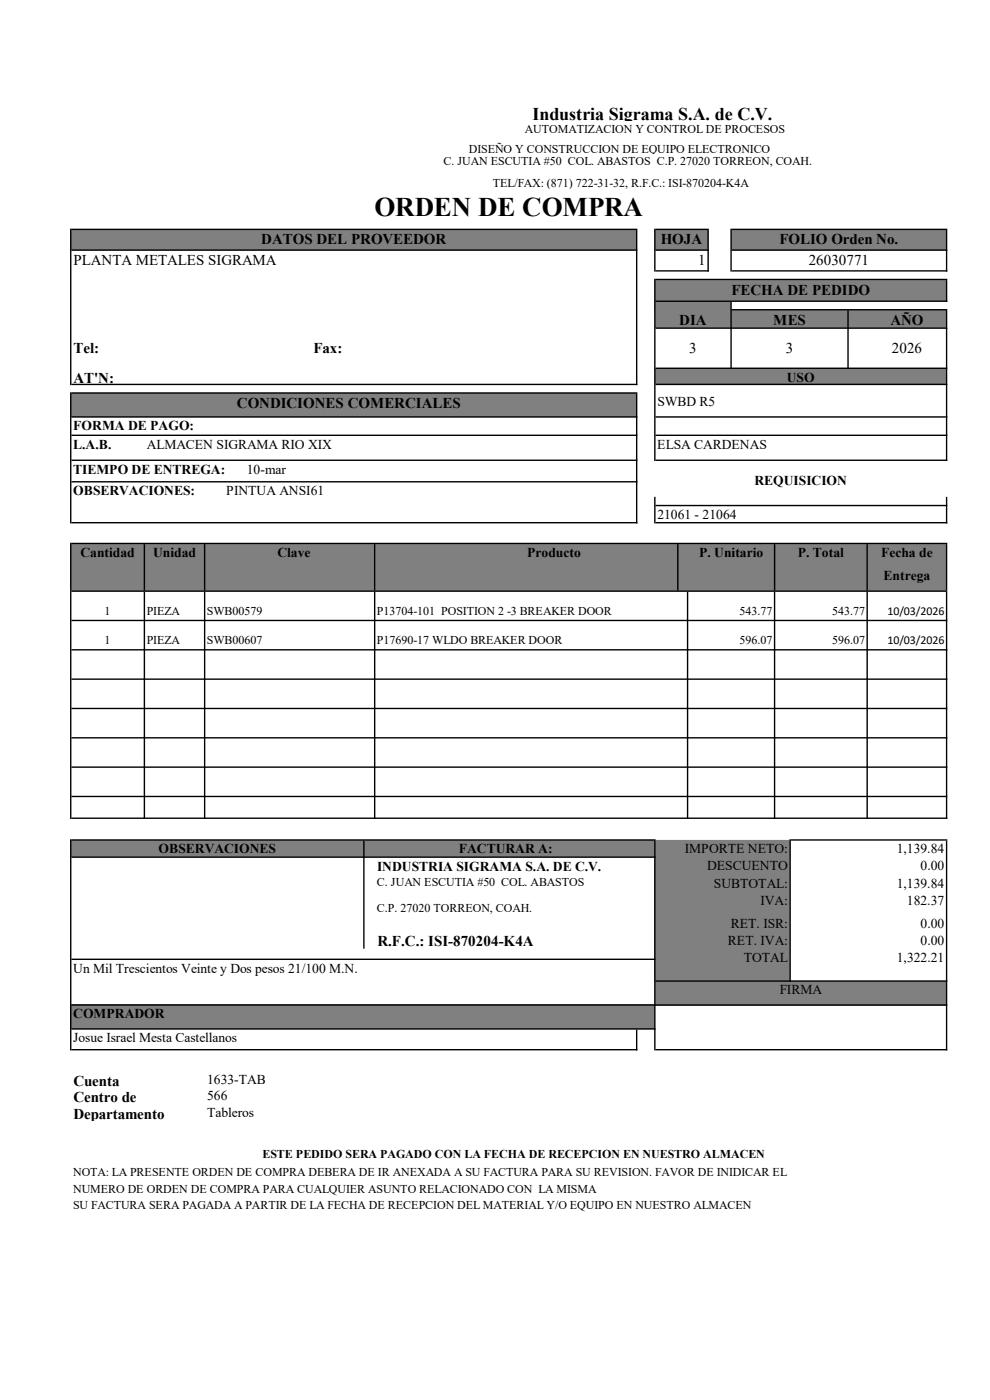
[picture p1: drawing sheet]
<svg xmlns="http://www.w3.org/2000/svg" width="210mm" height="297mm" viewBox="0 0 210 297" stroke-linecap="round" stroke-linejoin="round" font-family="sans-serif">
<defs><g id="words">
<text font-size="5.7" x="79.4" y="45.7">ORDEN DE COMPRA</text>
<text font-size="3.8" x="112.9" y="25.5">Industria Sigrama S.A. de C.V.</text>
<g font-size="3.2">
<text x="55.4" y="51.9">DATOS DEL PROVEEDOR</text>
<text x="140.2" y="51.9">HOJA</text>
<text x="165.4" y="51.9">FOLIO Orden No.</text>
<text x="15.6" y="56.2">PLANTA METALES SIGRAMA</text>
<text x="148.1" y="56.2">1</text>
<text x="171.6" y="56.2">26030771</text>
<text x="155.2" y="62.5">FECHA DE PEDIDO</text>
<text x="144.1" y="68.9">DIA</text>
<text x="164" y="68.9">MES</text>
<text x="188.9" y="68.9">AÑO</text>
<text x="15.6" y="74.9">Tel:</text>
<text x="66.5" y="74.9">Fax:</text>
<text x="146.2" y="74.8">3</text>
<text x="166.7" y="74.8">3</text>
<text x="189.2" y="74.8">2026</text>
<text x="15.6" y="81.3">AT'N:</text>
<text x="50.2" y="86.6">CONDICIONES COMERCIALES</text>
<text x="80.1" y="200.8">R.F.C.: ISI-870204-K4A</text>
<text x="15.6" y="230.3">Cuenta</text>
<text x="15.6" y="233.7">Centro de</text>
<text x="15.6" y="237.4">Departamento</text>
</g>
<g font-size="2.9">
<text x="166.9" y="81">USO</text>
<text x="139.4" y="86.2">SWBD R5</text>
<text x="15.5" y="91.3">FORMA DE PAGO:</text>
<text x="15.5" y="95.2">L.A.B.</text>
<text x="31.2" y="95.2">ALMACEN SIGRAMA RIO XIX</text>
<text x="139.4" y="95.2">ELSA CARDENAS</text>
<text x="15.5" y="100.5">TIEMPO DE ENTREGA:</text>
<text x="52.4" y="100.5">10-mar</text>
<text x="15.5" y="105.1">OBSERVACIONES:</text>
<text x="48" y="105">PINTUA ANSI61</text>
<text x="160.1" y="103">REQUISICION</text>
<text x="139.4" y="110.1">21061 - 21064</text>
<text x="17.1" y="118.2">Cantidad</text>
<text x="32.5" y="118.2">Unidad</text>
<text x="58.8" y="118.2">Clave</text>
<text x="111.8" y="118.2">Producto</text>
<text x="148.3" y="118.2">P. Unitario</text>
<text x="169.2" y="118.2">P. Total</text>
<text x="186.9" y="118.2">Fecha de</text>
<text x="187.5" y="123">Entrega</text>
<text x="33.7" y="181.1">OBSERVACIONES</text>
<text x="80" y="184.7">INDUSTRIA SIGRAMA S.A. DE C.V.</text>
<text x="97.3" y="181.1">FACTURAR A:</text>
<text x="145.3" y="181">IMPORTE NETO:</text>
<text x="150" y="184.7">DESCUENTO</text>
<text x="190.2" y="181">1,139.84</text>
<text x="195.3" y="184.7">0.00</text>
<text x="151.4" y="188.3">SUBTOTAL:</text>
<text x="161.3" y="191.9">IVA:</text>
<text x="190.2" y="188.3">1,139.84</text>
<text x="192.4" y="191.9">182.37</text>
<text x="155" y="197">RET. ISR:</text>
<text x="195.3" y="197">0.00</text>
<text x="154.4" y="200.4">RET. IVA:</text>
<text x="195.3" y="200.4">0.00</text>
<text x="15.5" y="206.3">Un Mil Trescientos Veinte y Dos pesos 21/100 M.N.</text>
<text x="157.8" y="204">TOTAL</text>
<text x="190.3" y="204">1,322.21</text>
<text x="165.4" y="210.9">FIRMA</text>
<text x="15.5" y="216.1">COMPRADOR</text>
<text x="15.5" y="221.1">Josue Israel Mesta Castellanos</text>
<text x="43.9" y="229.9">1633-TAB</text>
<text x="43.9" y="233.3">566</text>
<text x="43.9" y="237">Tableros</text>
</g>
<g font-size="2.5">
<text x="111.3" y="28.2">AUTOMATIZACION Y CONTROL DE PROCESOS</text>
<text x="94.1" y="35.1">C. JUAN ESCUTIA #50 COL. ABASTOS C.P. 27020 TORREON, COAH.</text>
<text x="99.4" y="32.6">DISEÑO Y CONSTRUCCION DE EQUIPO ELECTRONICO</text>
<text x="104.6" y="39.7">TEL/FAX: (871) 722-31-32, R.F.C.: ISI-870204-K4A</text>
<text x="22.2" y="130.4">1</text>
<text x="31.1" y="130.4">PIEZA</text>
<text x="43.9" y="130.4">SWB00579</text>
<text x="80" y="130.4">P13704-101 POSITION 2 -3 BREAKER DOOR</text>
<text x="156.9" y="130.4">543.77</text>
<text x="176.5" y="130.4">543.77</text>
<text x="188.3" y="130.5">10/03/2026</text>
<text x="22.2" y="136.7">1</text>
<text x="31.1" y="136.7">PIEZA</text>
<text x="43.9" y="136.7">SWB00607</text>
<text x="80" y="136.7">P17690-17 WLDO BREAKER DOOR</text>
<text x="156.9" y="136.7">596.07</text>
<text x="176.5" y="136.7">596.07</text>
<text x="188.3" y="136.7">10/03/2026</text>
<text x="80" y="188">C. JUAN ESCUTIA #50 COL. ABASTOS</text>
<text x="80" y="193.5">C.P. 27020 TORREON, COAH.</text>
<text x="55.7" y="245.7">ESTE PEDIDO SERA PAGADO CON LA FECHA DE RECEPCION EN NUESTRO ALMACEN</text>
<text x="15.5" y="249.5">NOTA: LA PRESENTE ORDEN DE COMPRA DEBERA DE IR ANEXADA A SU FACTURA PARA SU REVISION. FAVOR DE INIDICAR EL</text>
<text x="15.5" y="253.2">NUMERO DE ORDEN DE COMPRA PARA CUALQUIER ASUNTO RELACIONADO CON LA MISMA</text>
<text x="15.5" y="256.6">SU FACTURA SERA PAGADA A PARTIR DE LA FECHA DE RECEPCION DEL MATERIAL Y/O EQUIPO EN NUESTRO ALMACEN</text>
</g>
</g></defs>
<g fill="#808080">
<path d="M15 48.6h120.1v4.5h-120.1zM138.9 48.6h11.3v4.5h-11.3zM155.1 48.6h45.7v4.5h-45.7zM138.9 59.3h61.9v4.6h-61.9z" fill-rule="evenodd"/>
<path d="M138.9 65.7h61.9v3.9h-61.9z" fill-rule="evenodd"/>
<path d="M138.9 78.1h61.9v3.5h-61.9zM15 83.4h120.1v5.1h-120.1zM15 115.3h185.8v10.1h-185.8zM15 178.2h152.6v3.7h-152.6z" fill-rule="evenodd"/>
<path d="M138.9 181.8h28.7v26.4h-28.7z" fill-rule="evenodd"/>
</g>
<g fill="#808080">
<path d="M138.9 63.9h16.2v1.8h-16.2z"/>
<path d="M138.9 208.1h61.9v5.1h-61.9z"/>
<path d="M15 213.2h123.9v5.1h-123.9z"/>
</g>
<g fill="#000">
<path d="M14.9 48.5h.3v33.2h-.3zM134.9 48.8h.3v32.9h-.3zM15.2 88.3h120v.3h-120zM15.2 92.2h120v.3h-120zM15.2 97.5h120v.3h-120zM138.8 59.1h.3v38.7h-.3zM200.7 65.9h.3v31.9h-.3zM15.2 110.7h120v.3h-120z" fill-rule="evenodd"/>
<path d="M15.2 48.5h120v.3h-120zM139.1 48.5h11.3v.3h-11.3zM15.2 52.9h120v.3h-120zM139.1 52.9h11.3v.3h-11.3zM139.1 57.3h11.3v.3h-11.3z" fill-rule="evenodd"/>
<path d="M138.8 48.5h.3v9.1h-.3zM200.7 48.8h.3v8.8h-.3zM154.9 48.5h.3v9.1h-.3zM200.7 59.4h.3v4.7h-.3zM15.2 81.4h120v.3h-120z" fill-rule="evenodd"/>
<path d="M139.1 63.8h61.9v.3h-61.9zM155.2 65.6h45.8v.3h-45.8zM139.1 69.5h61.9v.3h-61.9zM139.1 78h61.9v.3h-61.9zM139.1 81.4h61.9v.3h-61.9zM15.2 83.2h120v.3h-120zM139.1 88.3h61.9v.3h-61.9zM139.1 92.2h61.9v.3h-61.9zM139.1 97.5h61.9v.3h-61.9zM15.2 102.1h120v.3h-120zM139.1 107.1h61.9v.3h-61.9zM139.1 110.7h61.9v.3h-61.9zM15.2 115.1h185.8v.3h-185.8zM15.2 125.3h185.8v.3h-185.8zM15.2 131.5h185.8v.3h-185.8zM15.2 137.7h185.8v.3h-185.8zM15.2 143.9h185.8v.3h-185.8zM15.2 150.2h185.8v.3h-185.8zM15.2 156.4h185.8v.3h-185.8zM15.2 162.6h185.8v.3h-185.8zM15.2 168.8h185.8v.3h-185.8zM15.2 173.4h185.8v.3h-185.8zM167.8 178.1h33.2v.3h-33.2zM15.2 181.7h123.9v.3h-123.9zM15.2 203.4h123.9v.3h-123.9zM139.1 208h61.9v.3h-61.9zM15.2 213.1h185.8v.3h-185.8zM15.2 218.1h123.9v.3h-123.9zM139.1 222.5h61.9v.3h-61.9z" fill-rule="evenodd"/>
<path d="M14.9 83.2h.3v27.8h-.3zM200.7 105.4h.3v5.6h-.3zM14.9 115.1h.3v10.2h-.3zM30.5 115.4h.3v9.9h-.3zM43.3 115.4h.3v9.9h-.3zM79.3 115.4h.3v9.9h-.3zM164.2 115.4h.3v9.9h-.3zM183.8 115.4h.3v9.9h-.3zM200.7 115.4h.3v9.9h-.3z" fill-rule="evenodd"/>
<path d="M14.9 125.3h.3v48.4h-.3zM138.8 105.4h.3v5.6h-.3zM15.2 178.1h123.9v.3h-123.9zM200.7 125.6h.3v48.1h-.3zM134.9 83.5h.3v27.5h-.3zM15.2 222.5h120v.3h-120z" fill-rule="evenodd"/>
<path d="M14.9 178.1h.3v44.7h-.3zM134.9 218.4h.3v4.4h-.3zM138.8 178.4h.3v44.4h-.3zM150.1 48.8h.3v8.8h-.3zM154.9 64.1h.3v14.2h-.3zM200.7 178.4h.3v44.4h-.3zM179.7 65.9h.3v12.4h-.3zM30.5 125.6h.3v48.1h-.3zM43.3 125.6h.3v48.1h-.3zM79.3 125.6h.3v48.1h-.3zM143.6 115.4h.3v9.9h-.3zM164.2 125.6h.3v48.1h-.3zM183.8 125.6h.3v48.1h-.3zM145.7 125.6h.3v48.1h-.3zM77 178.4h.3v22.9h-.3zM167.5 178.1h.3v30.2h-.3zM155.2 48.5h45.8v.3h-45.8zM155.2 52.9h45.8v.3h-45.8zM155.2 57.3h45.8v.3h-45.8zM139.1 59.1h61.9v.3h-61.9z" fill-rule="evenodd"/>
</g>
<use href="#words"/>
</svg>
